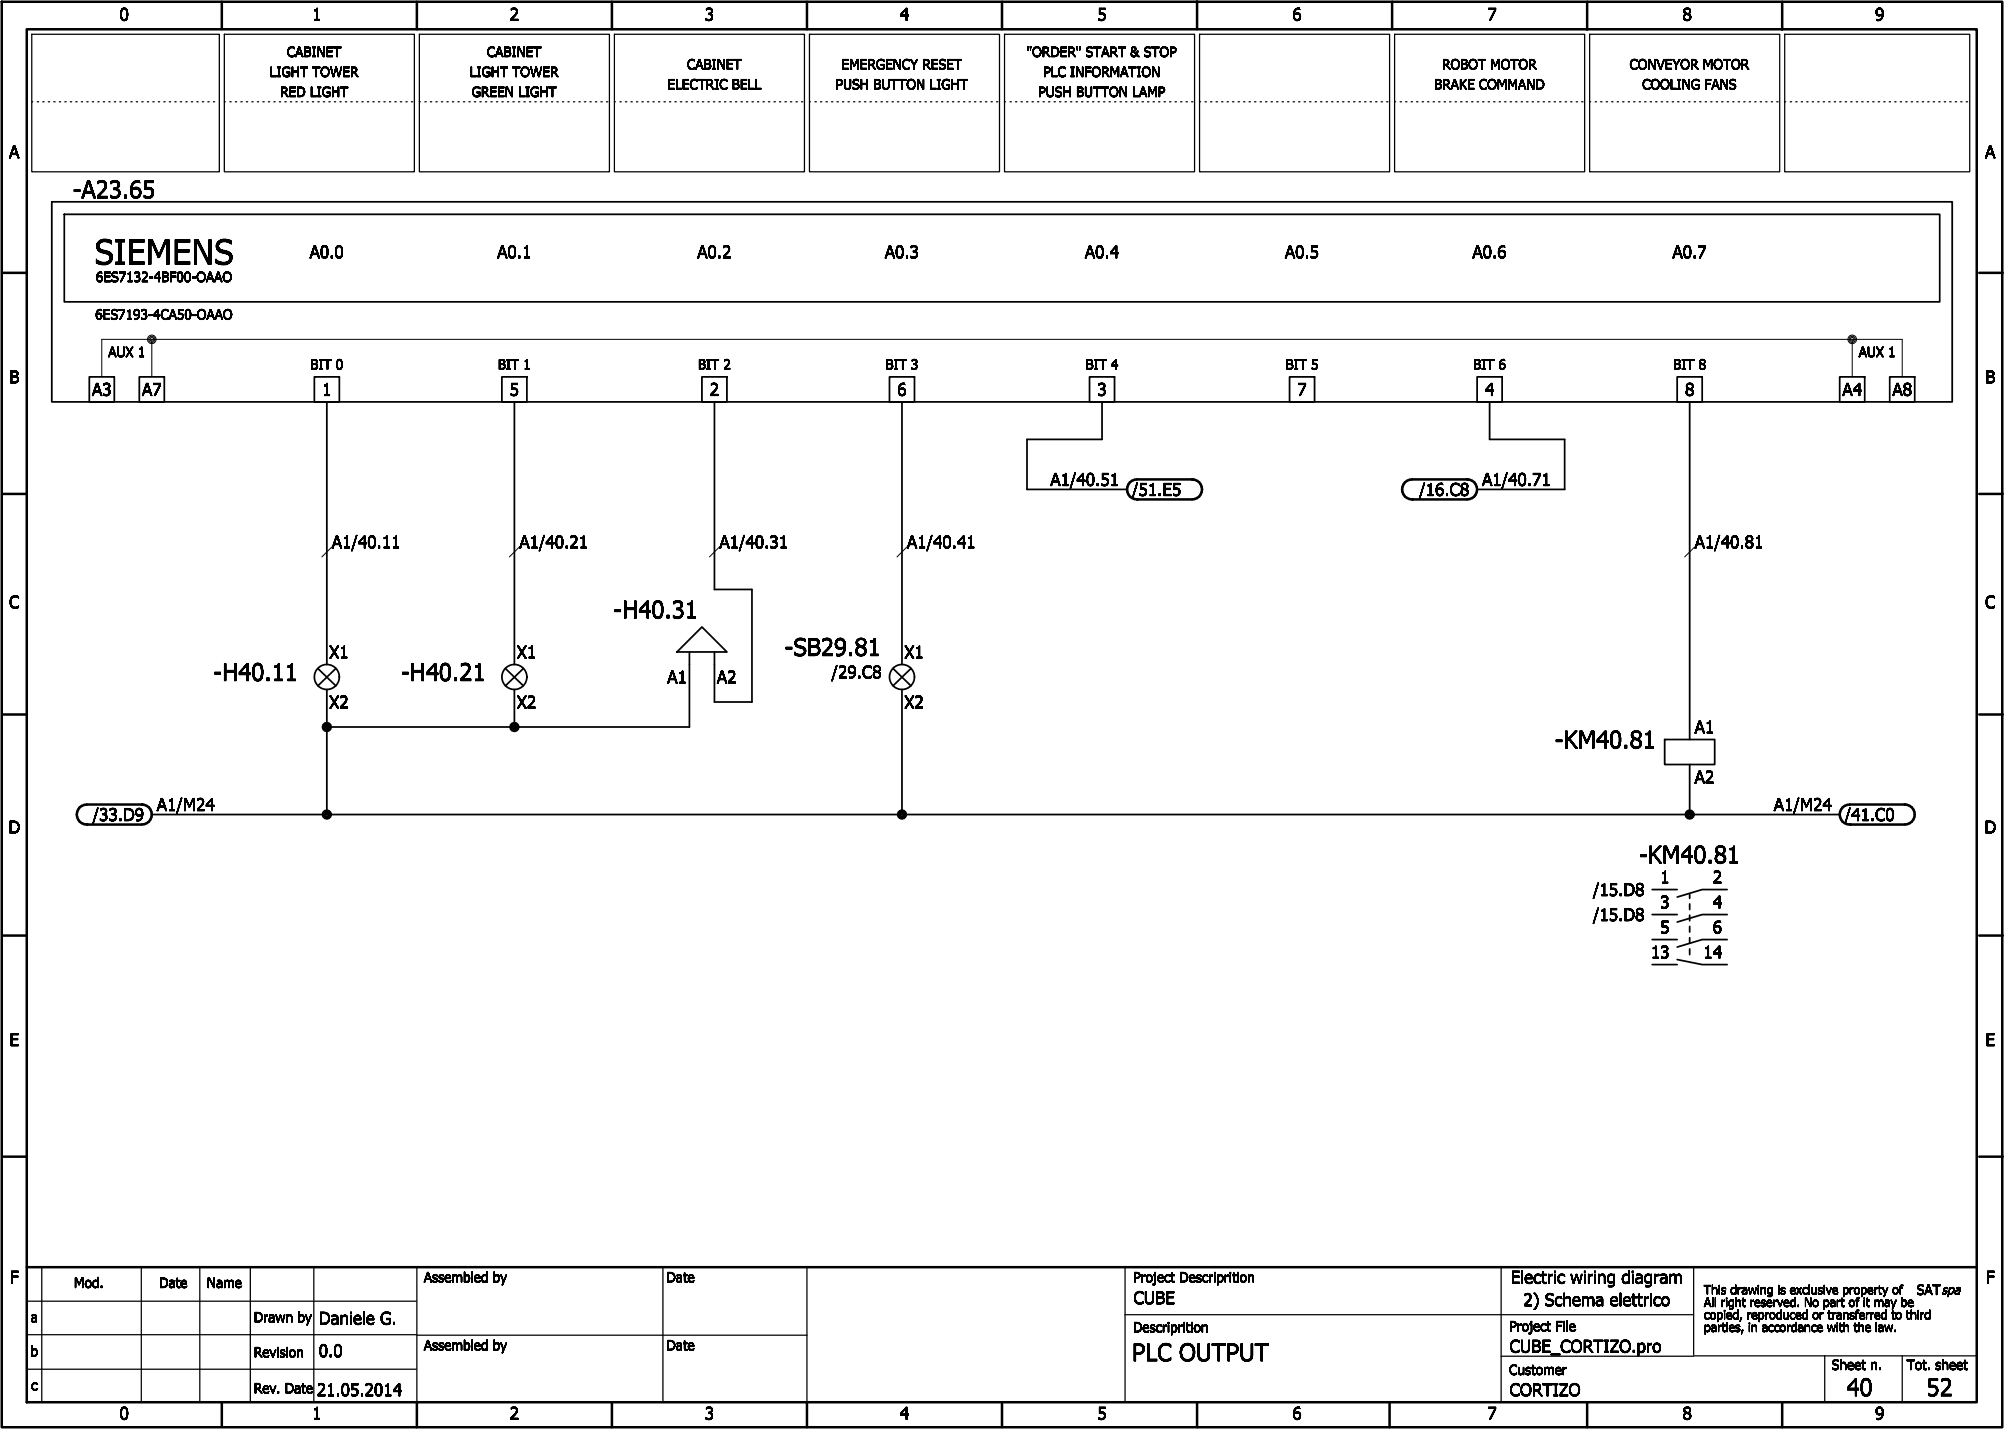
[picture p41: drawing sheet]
<svg xmlns="http://www.w3.org/2000/svg" width="401mm" height="286mm" viewBox="0 0 401 286" stroke-linecap="round" stroke-linejoin="round" font-family="sans-serif">
<defs><g id="words">
<text font-size="5" x="18.9" y="52.8">SIEMENS</text>
<g font-size="3.5">
<text x="14.6" y="39.6">-A23.65</text>
<text x="122.7" y="123.6">-H40.31</text>
<text x="156.9" y="131.1">-SB29.81</text>
<text x="42.7" y="136.1">-H40.11</text>
<text x="80.2" y="136.1">-H40.21</text>
<text x="310.9" y="149.6">-KM40.81</text>
<text x="327.7" y="172.6">-KM40.81</text>
<text x="226.4" y="272.1">PLC OUTPUT</text>
<text x="369.2" y="279.1">40</text>
<text x="385.2" y="279.1">52</text>
</g>
<g font-size="2.5">
<text x="23.9" y="4.1">0</text>
<text x="62.4" y="4.1">1</text>
<text x="101.9" y="4.1">2</text>
<text x="140.9" y="4.1">3</text>
<text x="179.9" y="4.1">4</text>
<text x="219.4" y="4.1">5</text>
<text x="258.4" y="4.1">6</text>
<text x="297.4" y="4.1">7</text>
<text x="336.4" y="4.1">8</text>
<text x="374.9" y="4.1">9</text>
<text x="1.8" y="31.6">A</text>
<text x="396.9" y="31.6">A</text>
<text x="61.9" y="51.6">A0.0</text>
<text x="99.4" y="51.6">A0.1</text>
<text x="139.4" y="51.6">A0.2</text>
<text x="176.9" y="51.6">A0.3</text>
<text x="216.9" y="51.6">A0.4</text>
<text x="256.9" y="51.6">A0.5</text>
<text x="294.4" y="51.6">A0.6</text>
<text x="334.4" y="51.6">A0.7</text>
<text x="1.9" y="76.6">B</text>
<text x="397" y="76.6">B</text>
<text x="18.4" y="79.1">A3</text>
<text x="28.4" y="79.1">A7</text>
<text x="64.4" y="79.1">1</text>
<text x="101.9" y="79.1">5</text>
<text x="141.9" y="79.1">2</text>
<text x="179.4" y="79.1">6</text>
<text x="219.4" y="79.1">3</text>
<text x="259.4" y="79.1">7</text>
<text x="296.9" y="79.1">4</text>
<text x="336.9" y="79.1">8</text>
<text x="368.4" y="79.1">A4</text>
<text x="378.4" y="79.1">A8</text>
<text x="210" y="97.1">A1/40.51</text>
<text x="226.4" y="99.1">/51.E5</text>
<text x="283.8" y="99.1">/16.C8</text>
<text x="296.4" y="97.1">A1/40.71</text>
<text x="66.4" y="109.6">A1/40.11</text>
<text x="103.9" y="109.6">A1/40.21</text>
<text x="143.9" y="109.6">A1/40.31</text>
<text x="181.4" y="109.6">A1/40.41</text>
<text x="338.9" y="109.6">A1/40.81</text>
<text x="1.8" y="121.6">C</text>
<text x="396.9" y="121.6">C</text>
<text x="65.9" y="131.6">X1</text>
<text x="103.4" y="131.6">X1</text>
<text x="180.9" y="131.6">X1</text>
<text x="133.4" y="136.6">A1</text>
<text x="143.4" y="136.6">A2</text>
<text x="166.3" y="135.6">/29.C8</text>
<text x="65.9" y="141.6">X2</text>
<text x="103.4" y="141.6">X2</text>
<text x="180.9" y="141.6">X2</text>
<text x="338.9" y="146.6">A1</text>
<text x="338.9" y="156.6">A2</text>
<text x="1.7" y="166.6">D</text>
<text x="18.5" y="164.1">/33.D9</text>
<text x="31.4" y="162.1">A1/M24</text>
<text x="354.7" y="162.1">A1/M24</text>
<text x="368.9" y="164.1">/41.C0</text>
<text x="396.8" y="166.6">D</text>
<text x="318.5" y="179.1">/15.D8</text>
<text x="332" y="176.6">1</text>
<text x="342.5" y="176.6">2</text>
<text x="318.5" y="184.1">/15.D8</text>
<text x="332" y="181.6">3</text>
<text x="342.5" y="181.6">4</text>
<text x="330.1" y="191.6">13</text>
<text x="332" y="186.6">5</text>
<text x="340.6" y="191.6">14</text>
<text x="342.5" y="186.6">6</text>
<text x="1.9" y="209.1">E</text>
<text x="397" y="209.1">E</text>
<text x="2" y="256.6">F</text>
<text x="302.1" y="256.6">Electric wiring diagram</text>
<text x="397.1" y="256.6">F</text>
<text x="226.7" y="260.7">CUBE</text>
<text x="304.6" y="261.1">2) Schema elettrico</text>
<text x="63.8" y="264.8">Daniele G.</text>
<text x="63.8" y="271.3">0.0</text>
<text x="301.9" y="270.4">CUBE_CORTIZO.pro</text>
<text x="63.4" y="279.1">21.05.2014</text>
<text x="301.9" y="279.1">CORTIZO</text>
<text x="23.9" y="283.8">0</text>
<text x="62.4" y="283.8">1</text>
<text x="101.9" y="283.8">2</text>
<text x="140.9" y="283.8">3</text>
<text x="179.9" y="283.8">4</text>
<text x="219.4" y="283.8">5</text>
<text x="258.4" y="283.8">6</text>
<text x="297.4" y="283.8">7</text>
<text x="336.4" y="283.8">8</text>
<text x="374.9" y="283.8">9</text>
</g>
<g font-size="2">
<text x="57.4" y="11.4">CABINET</text>
<text x="97.4" y="11.4">CABINET</text>
<text x="205.3" y="11.4">&quot;ORDER&quot; START &amp; STOP</text>
<text x="53.9" y="15.4">LIGHT TOWER</text>
<text x="93.9" y="15.4">LIGHT TOWER</text>
<text x="133.4" y="17.9">ELECTRIC BELL</text>
<text x="137.4" y="13.9">CABINET</text>
<text x="167.1" y="17.9">PUSH BUTTON LIGHT</text>
<text x="168.3" y="13.9">EMERGENCY RESET</text>
<text x="208.6" y="15.4">PLC INFORMATION</text>
<text x="286.8" y="17.9">BRAKE COMMAND</text>
<text x="288.3" y="13.9">ROBOT MOTOR</text>
<text x="325.8" y="13.9">CONVEYOR MOTOR</text>
<text x="328.4" y="17.9">COOLING FANS</text>
<text x="56" y="19.3">RED LIGHT</text>
<text x="94.3" y="19.3">GREEN LIGHT</text>
<text x="207.6" y="19.3">PUSH BUTTON LAMP</text>
<text x="19.2" y="56.4">6ES7132-4BF00-OAAO</text>
<text x="19.1" y="63.9">6ES7193-4CA50-OAAO</text>
<text x="21.7" y="71.4">AUX 1</text>
<text x="371.7" y="71.4">AUX 1</text>
<text x="62.1" y="73.9">BIT 0</text>
<text x="99.6" y="73.9">BIT 1</text>
<text x="139.6" y="73.9">BIT 2</text>
<text x="177.1" y="73.9">BIT 3</text>
<text x="217.1" y="73.9">BIT 4</text>
<text x="257.1" y="73.9">BIT 5</text>
<text x="294.6" y="73.9">BIT 6</text>
<text x="334.6" y="73.9">BIT 8</text>
<text x="14.8" y="257.5">Mod.</text>
<text x="31.8" y="257.5">Date</text>
<text x="41.4" y="257.5">Name</text>
<text x="84.8" y="256.4">Assembled by</text>
<text x="133.3" y="256.4">Date</text>
<text x="226.6" y="256.4">Project Descriprition</text>
<text x="383.3" y="258.9">SATspa</text>
<text x="6.2" y="264.4">a</text>
<text x="50.8" y="264.4">Drawn by</text>
<text x="84.8" y="270">Assembled by</text>
<text x="133.3" y="270">Date</text>
<text x="226.6" y="266.4">Descriprition</text>
<text x="301.8" y="266.1">Project File</text>
<text x="6.1" y="271.2">b</text>
<text x="50.8" y="271.3">Revision</text>
<text x="301.8" y="274.9">Customer</text>
<text x="366.3" y="273.9">Sheet n.</text>
<text x="381.3" y="273.9">Tot. sheet</text>
<text x="6.2" y="278">c</text>
<text x="50.8" y="278.5">Rev. Date</text>
</g>
<g font-size="1.8">
<text x="340.7" y="258.8">This drawing is exclusive property of</text>
<text x="340.7" y="261.3">All right reserved. No part of it may be</text>
<text x="340.7" y="263.8">copied, reproduced or transferred to third</text>
<text x="340.7" y="266.3">parties, in accordance with the law.</text>
</g>
</g></defs>
<g fill="none" stroke="#000" stroke-width=".35">
<path d="M10.4 40.4h380v40h-380zM12.9 42.9h375v17.4h-375zM17.9 75.3h5v5.1h-5zM27.9 75.3h5v5.1h-5zM62.9 75.3h5v5.1h-5zM100.4 75.3h5v5.1h-5zM140.4 75.3h5v5.1h-5zM177.9 75.3h5v5.1h-5zM217.9 75.3h5v5.1h-5zM257.9 75.3h5v5.1h-5zM295.4 75.3h5v5.1h-5zM335.4 75.3h5v5.1h-5z"/>
<path d="M367.9 75.3h5v5.1h-5zM377.9 75.3h5v5.1h-5zM65.4 80.4v52.5M102.9 80.4v52.5M142.9 80.4v37.5h7.5v22.5h-7.5v-10M180.4 80.4v52.5M220.4 80.4v7.5h-15v9.9h20M297.9 80.4v7.5h15v9.9h-17.5M337.9 80.4v67.5M63.6 133.6l3.6 3.5M65.4 137.9v25M67.2 133.6l-3.6 3.5"/>
<path d="M101.1 133.6l3.6 3.5M102.9 137.9v7.5M104.7 133.6l-3.6 3.5M137.9 130.4v15h-72.5M140.4 125.4l5 5h-10zM178.6 133.6l3.6 3.5M180.4 137.9v25M182.2 133.6l-3.6 3.5M332.9 147.9h10v5h-10zM337.9 152.9v10M30.4 162.9h337.5M330.4 177.9h5"/>
<path d="M337.9 178.9v.7M345.4 177.9h-5l-5 1.5M330.4 192.9h5M330.4 187.9h5M330.4 182.9h5M335.4 191.9l5 1h5M337.9 180.7v1.1M337.9 183v1.1M337.9 185.2v1.2M337.9 187.5v1.1M337.9 189.7v1.2M345.4 187.9h-5l-5 1.4"/>
<path d="M345.4 182.9h-5l-5 1.5"/>
<circle cx="65.4" cy="135.4" r="2.5"/>
<circle cx="102.9" cy="135.4" r="2.5"/>
<circle cx="180.4" cy="135.4" r="2.5"/>
<circle cx="65.4" cy="145.4" r=".88"/>
<circle cx="65.4" cy="145.4" r=".37"/>
<circle cx="65.4" cy="145.4" r=".62"/>
<circle cx="102.9" cy="145.4" r=".88"/>
<circle cx="102.9" cy="145.4" r=".37"/>
<circle cx="102.9" cy="145.4" r=".62"/>
<circle cx="65.4" cy="162.9" r=".37"/>
<circle cx="65.4" cy="162.9" r=".62"/>
<circle cx="65.4" cy="162.9" r=".87"/>
<circle cx="180.4" cy="162.9" r=".38"/>
<circle cx="180.4" cy="162.9" r=".63"/>
<circle cx="180.4" cy="162.9" r=".87"/>
<circle cx="337.9" cy="162.9" r=".62"/>
<circle cx="337.9" cy="162.9" r=".87"/>
<circle cx="337.9" cy="162.9" r=".38"/>
</g>
<g fill="none" stroke="#000" stroke-width=".25">
<path d="M6.4 6.9h37.5v27.4h-37.5zM44.9 6.9h38v27.4h-38zM83.9 6.9h38v27.4h-38zM122.9 6.9h38v27.4h-38zM161.9 6.9h38v27.4h-38zM200.9 6.9h38v27.4h-38zM239.9 6.9h38v27.4h-38zM278.9 6.9h38v27.4h-38zM317.9 6.9h38v27.4h-38zM356.9 6.9h37v27.4h-37zM6.4 20.4h.1M7.5 20.4h.2"/>
<path d="M8.6 20.4h.2M9.7 20.4h.2M10.8 20.4h.2M11.9 20.4h.2M13 20.4h.2M14.1 20.4h.2M15.2 20.4h.2M16.3 20.4h.2M17.4 20.4h.2M18.5 20.4h.2M19.6 20.4h.2M20.7 20.4h.2"/>
<path d="M21.8 20.4h.2M22.9 20.4h.2M24 20.4h.2M25.1 20.4h.2M26.2 20.4h.2M27.3 20.4h.2M28.4 20.4h.2M29.5 20.4h.2M30.6 20.4h.2M31.7 20.4h.2M32.8 20.4h.2M33.9 20.4h.2"/>
<path d="M35 20.4h.2M36.1 20.4h.2M37.2 20.4h.2M38.3 20.4h.2M39.4 20.4h.2M40.5 20.4h.2M41.6 20.4h.2M42.7 20.4h.2M44.9 20.4h.1M46 20.4h.2M47.1 20.4h.2M48.2 20.4h.2"/>
<path d="M49.3 20.4h.2M50.4 20.4h.2M51.5 20.4h.2M52.6 20.4h.2M53.7 20.4h.2M54.8 20.4h.2M55.9 20.4h.2M57 20.4h.2M58.1 20.4h.2M59.2 20.4h.2M60.3 20.4h.2M61.4 20.4h.2"/>
<path d="M62.5 20.4h.2M63.6 20.4h.2M64.7 20.4h.2M65.8 20.4h.2M66.9 20.4h.2M68 20.4h.2M69.1 20.4h.2M70.2 20.4h.2M71.3 20.4h.2M72.4 20.4h.2M73.5 20.4h.2M74.6 20.4h.2"/>
<path d="M75.7 20.4h.2M76.8 20.4h.2M77.9 20.4h.2M79 20.4h.2M80.1 20.4h.2M81.2 20.4h.2M82.3 20.4h.2M83.9 20.4h.1M85 20.4h.2M86.1 20.4h.2M87.2 20.4h.2M88.3 20.4h.2"/>
<path d="M89.4 20.4h.2M90.5 20.4h.2M91.6 20.4h.2M92.7 20.4h.2M93.8 20.4h.2M94.9 20.4h.2M96 20.4h.2M97.1 20.4h.2M98.2 20.4h.2M99.3 20.4h.2M100.4 20.4h.2M101.5 20.4h.2"/>
<path d="M102.6 20.4h.2M103.7 20.4h.2M104.8 20.4h.2M105.9 20.4h.2M107 20.4h.2M108.1 20.4h.2M109.2 20.4h.2M110.3 20.4h.2M111.4 20.4h.2M112.5 20.4h.2M113.6 20.4h.2M114.7 20.4h.2"/>
<path d="M115.8 20.4h.2M116.9 20.4h.2M118 20.4h.2M119.1 20.4h.2M120.2 20.4h.2M121.3 20.4h.2M122.9 20.4h.1M124 20.4h.2M125.1 20.4h.2M126.2 20.4h.2M127.3 20.4h.2M128.4 20.4h.2"/>
<path d="M129.5 20.4h.2M130.6 20.4h.2M131.7 20.4h.2M132.8 20.4h.2M133.9 20.4h.2M135 20.4h.2M136.1 20.4h.2M137.2 20.4h.2M138.3 20.4h.2M139.4 20.4h.2M140.5 20.4h.2M141.6 20.4h.2"/>
<path d="M142.7 20.4h.2M143.8 20.4h.2M144.9 20.4h.2M146 20.4h.2M147.1 20.4h.2M148.2 20.4h.2M149.3 20.4h.2M150.4 20.4h.2M151.5 20.4h.2M152.6 20.4h.2M153.7 20.4h.2M154.8 20.4h.2"/>
<path d="M155.9 20.4h.2M157 20.4h.2M158.1 20.4h.2M159.2 20.4h.2M160.3 20.4h.2M161.9 20.4h.1M163 20.4h.2M164.1 20.4h.2M165.2 20.4h.2M166.3 20.4h.2M167.4 20.4h.2M168.5 20.4h.2"/>
<path d="M169.6 20.4h.2M170.7 20.4h.2M171.8 20.4h.2M172.9 20.4h.2M174 20.4h.2M175.1 20.4h.2M176.2 20.4h.2M177.3 20.4h.2M178.4 20.4h.2M179.5 20.4h.2M180.6 20.4h.2M181.7 20.4h.2"/>
<path d="M182.8 20.4h.2M183.9 20.4h.2M185 20.4h.2M186.1 20.4h.2M187.2 20.4h.2M188.3 20.4h.2M189.4 20.4h.2M190.5 20.4h.2M191.6 20.4h.2M192.7 20.4h.2M193.8 20.4h.2M194.9 20.4h.2"/>
<path d="M196 20.4h.2M197.1 20.4h.2M198.2 20.4h.2M199.3 20.4h.2M200.9 20.4h.1M202 20.4h.2M203.1 20.4h.2M204.2 20.4h.2M205.3 20.4h.2M206.4 20.4h.2M207.5 20.4h.2M208.6 20.4h.2"/>
<path d="M209.7 20.4h.2M210.8 20.4h.2M211.9 20.4h.2M213 20.4h.2M214.1 20.4h.2M215.2 20.4h.2M216.3 20.4h.2M217.4 20.4h.2M218.5 20.4h.2M219.6 20.4h.2M220.7 20.4h.2M221.8 20.4h.2"/>
<path d="M222.9 20.4h.2M224 20.4h.2M225.1 20.4h.2M226.2 20.4h.2M227.3 20.4h.2M228.4 20.4h.2M229.5 20.4h.2M230.6 20.4h.2M231.7 20.4h.2M232.8 20.4h.2M233.9 20.4h.2M235 20.4h.2"/>
<path d="M236.1 20.4h.2M237.2 20.4h.2M238.3 20.4h.2M239.9 20.4h.1M241 20.4h.2M242.1 20.4h.2M243.2 20.4h.2M244.3 20.4h.2M245.4 20.4h.2M246.5 20.4h.2M247.6 20.4h.2M248.7 20.4h.2"/>
<path d="M249.8 20.4h.2M250.9 20.4h.2M252 20.4h.2M253.1 20.4h.2M254.2 20.4h.2M255.3 20.4h.2M256.4 20.4h.2M257.5 20.4h.2M258.6 20.4h.2M259.7 20.4h.2M260.8 20.4h.2M261.9 20.4h.2"/>
<path d="M263 20.4h.2M264.1 20.4h.2M265.2 20.4h.2M266.3 20.4h.2M267.4 20.4h.2M268.5 20.4h.2M269.6 20.4h.2M270.7 20.4h.2M271.8 20.4h.2M272.9 20.4h.2M274 20.4h.2M275.1 20.4h.2"/>
<path d="M276.2 20.4h.2M277.3 20.4h.2M278.9 20.4h.1M280 20.4h.2M281.1 20.4h.2M282.2 20.4h.2M283.3 20.4h.2M284.4 20.4h.2M285.5 20.4h.2M286.6 20.4h.2M287.7 20.4h.2M288.8 20.4h.2"/>
<path d="M289.9 20.4h.2M291 20.4h.2M292.1 20.4h.2M293.2 20.4h.2M294.3 20.4h.2M295.4 20.4h.2M296.5 20.4h.2M297.6 20.4h.2M298.7 20.4h.2M299.8 20.4h.2M300.9 20.4h.2M302 20.4h.2"/>
<path d="M303.1 20.4h.2M304.2 20.4h.2M305.3 20.4h.2M306.4 20.4h.2M307.5 20.4h.2M308.6 20.4h.2M309.7 20.4h.2M310.8 20.4h.2M311.9 20.4h.2M313 20.4h.2M314.1 20.4h.2M315.2 20.4h.2"/>
<path d="M316.3 20.4h.2M317.9 20.4h.1M319 20.4h.2M320.1 20.4h.2M321.2 20.4h.2M322.3 20.4h.2M323.4 20.4h.2M324.5 20.4h.2M325.6 20.4h.2M326.7 20.4h.2M327.8 20.4h.2M328.9 20.4h.2"/>
<path d="M330 20.4h.2M331.1 20.4h.2M332.2 20.4h.2M333.3 20.4h.2M334.4 20.4h.2M335.5 20.4h.2M336.6 20.4h.2M337.7 20.4h.2M338.8 20.4h.2M339.9 20.4h.2M341 20.4h.2M342.1 20.4h.2"/>
<path d="M343.2 20.4h.2M344.3 20.4h.2M345.4 20.4h.2M346.5 20.4h.2M347.6 20.4h.2M348.7 20.4h.2M349.8 20.4h.2M350.9 20.4h.2M352 20.4h.2M353.1 20.4h.2M354.2 20.4h.2M355.3 20.4h.2"/>
<path d="M356.9 20.4h.1M358 20.4h.2M359.1 20.4h.2M360.2 20.4h.2M361.3 20.4h.2M362.4 20.4h.2M363.5 20.4h.2M364.6 20.4h.2M365.7 20.4h.2M366.8 20.4h.2M367.9 20.4h.2M369 20.4h.2"/>
<path d="M370.1 20.4h.2M371.2 20.4h.2M372.3 20.4h.2M373.4 20.4h.2M374.5 20.4h.2M375.6 20.4h.2M376.7 20.4h.2M377.8 20.4h.2M378.9 20.4h.2M380 20.4h.2M381.1 20.4h.2M382.2 20.4h.2"/>
<path d="M383.3 20.4h.2M384.4 20.4h.2M385.5 20.4h.2M386.6 20.4h.2M387.7 20.4h.2M388.8 20.4h.2M389.9 20.4h.2M391 20.4h.2M392.1 20.4h.2M393.2 20.4h.2M8.4 253.4v27M28.3 253.4v27"/>
<path d="M40 253.4v27M50.1 253.4v27M62.8 253.4v27M83.4 253.4v27M132.6 253.6v26.5M161.4 253.4v26.9M225 253.4v27M300.2 253.4v27M338.7 253.4v17.5M5.4 266.9h77.9M5.4 260.2h77.9M5.4 273.8h77.9"/>
<path d="M83.4 267h78M225 262.9h113.6M300.2 271.2h38.5M338.7 271.1h56.6M364.9 271v9.4M380.4 271v9.4"/>
</g>
<g fill="none" stroke="#000" stroke-width=".5">
<path d="M.4 .4h400v285h-400zM5.4 5.9h389.9v274.5h-389.9zM44.4 .4v5.5M83.4 .4v5.5M122.4 .4v5.5M161.4 .4v5.5M200.4 .4v5.5M239.4 .3v5.6M278.4 .4v5.5M317.4 .4v5.6M356.4 .4v5.6M.7 54.6h4.7"/>
<path d="M395.8 54.6h4.7M.7 98.8h4.7M225.9 96.4l.9-.5 .6-.1h11a2 2 0 0 1 2 2 2 2 0 0 1-2 2.1h-11a2.01 2.01 0 0 1-1.9-1.3 2.01 2.01 0 0 1 .4-2.2zM280.9 96.4l.9-.5 .6-.1h11a2 2 0 0 1 2 2 2 2 0 0 1-2 2.1h-11a2.02 2.02 0 0 1-1.9-1.3 2.02 2.02 0 0 1 .4-2.2zM395.8 98.8h4.7M.7 142.9h4.7M395.8 142.9h4.7M15.9 161.4l.9-.5h.6h11a2 2 0 0 1 2 2 2 2 0 0 1-2 2h-11a2.02 2.02 0 0 1-1.9-1.3 2.02 2.02 0 0 1 .4-2.2zM368.4 161.4l.9-.5h.6h11a2 2 0 0 1 2 2 2 2 0 0 1-2 2h-11a2.02 2.02 0 0 1-1.9-1.3 2.02 2.02 0 0 1 .4-2.2zM.7 187h4.7M395.8 187h4.7M.7 231.3h4.7"/>
<path d="M395.8 231.3h4.7M5.4 253.4h389.9M44.4 280.4v4.9M83.4 280.4v5M122.4 280.4v5M161.4 280.4v5M200.4 280.4v5M239.4 280.6v4.8M277.9 280.4v5M317.4 280.5v4.9M356.4 280.5v4.9"/>
</g>
<g fill="#000">
<circle cx="227.4" cy="99.9" r=".25"/>
<circle cx="238.4" cy="95.8" r=".25"/>
<circle cx="282.4" cy="99.9" r=".25"/>
<circle cx="293.4" cy="95.8" r=".25"/>
<circle cx="17.4" cy="164.9" r=".25"/>
<circle cx="28.4" cy="160.9" r=".25"/>
<circle cx="369.9" cy="164.9" r=".25"/>
<circle cx="380.9" cy="160.9" r=".25"/>
</g>
<g fill="none" stroke="#000" stroke-width=".2">
<path d="M20.4 75.3v-7.5h360v7.5M30.4 67.8v7.5M370.4 67.8v7.5M66.4 109.4l-2 2M103.9 109.4l-2 2M143.9 109.4l-2 2M181.4 109.4l-2 2M338.9 109.4l-2 2"/>
<circle cx="30.4" cy="67.9" r=".38"/>
<circle cx="30.4" cy="67.9" r=".63"/>
<circle cx="30.4" cy="67.9" r=".87"/>
<circle cx="370.4" cy="67.9" r=".38"/>
<circle cx="370.4" cy="67.9" r=".63"/>
<circle cx="370.4" cy="67.9" r=".87"/>
</g>
<use href="#words"/>
</svg>
